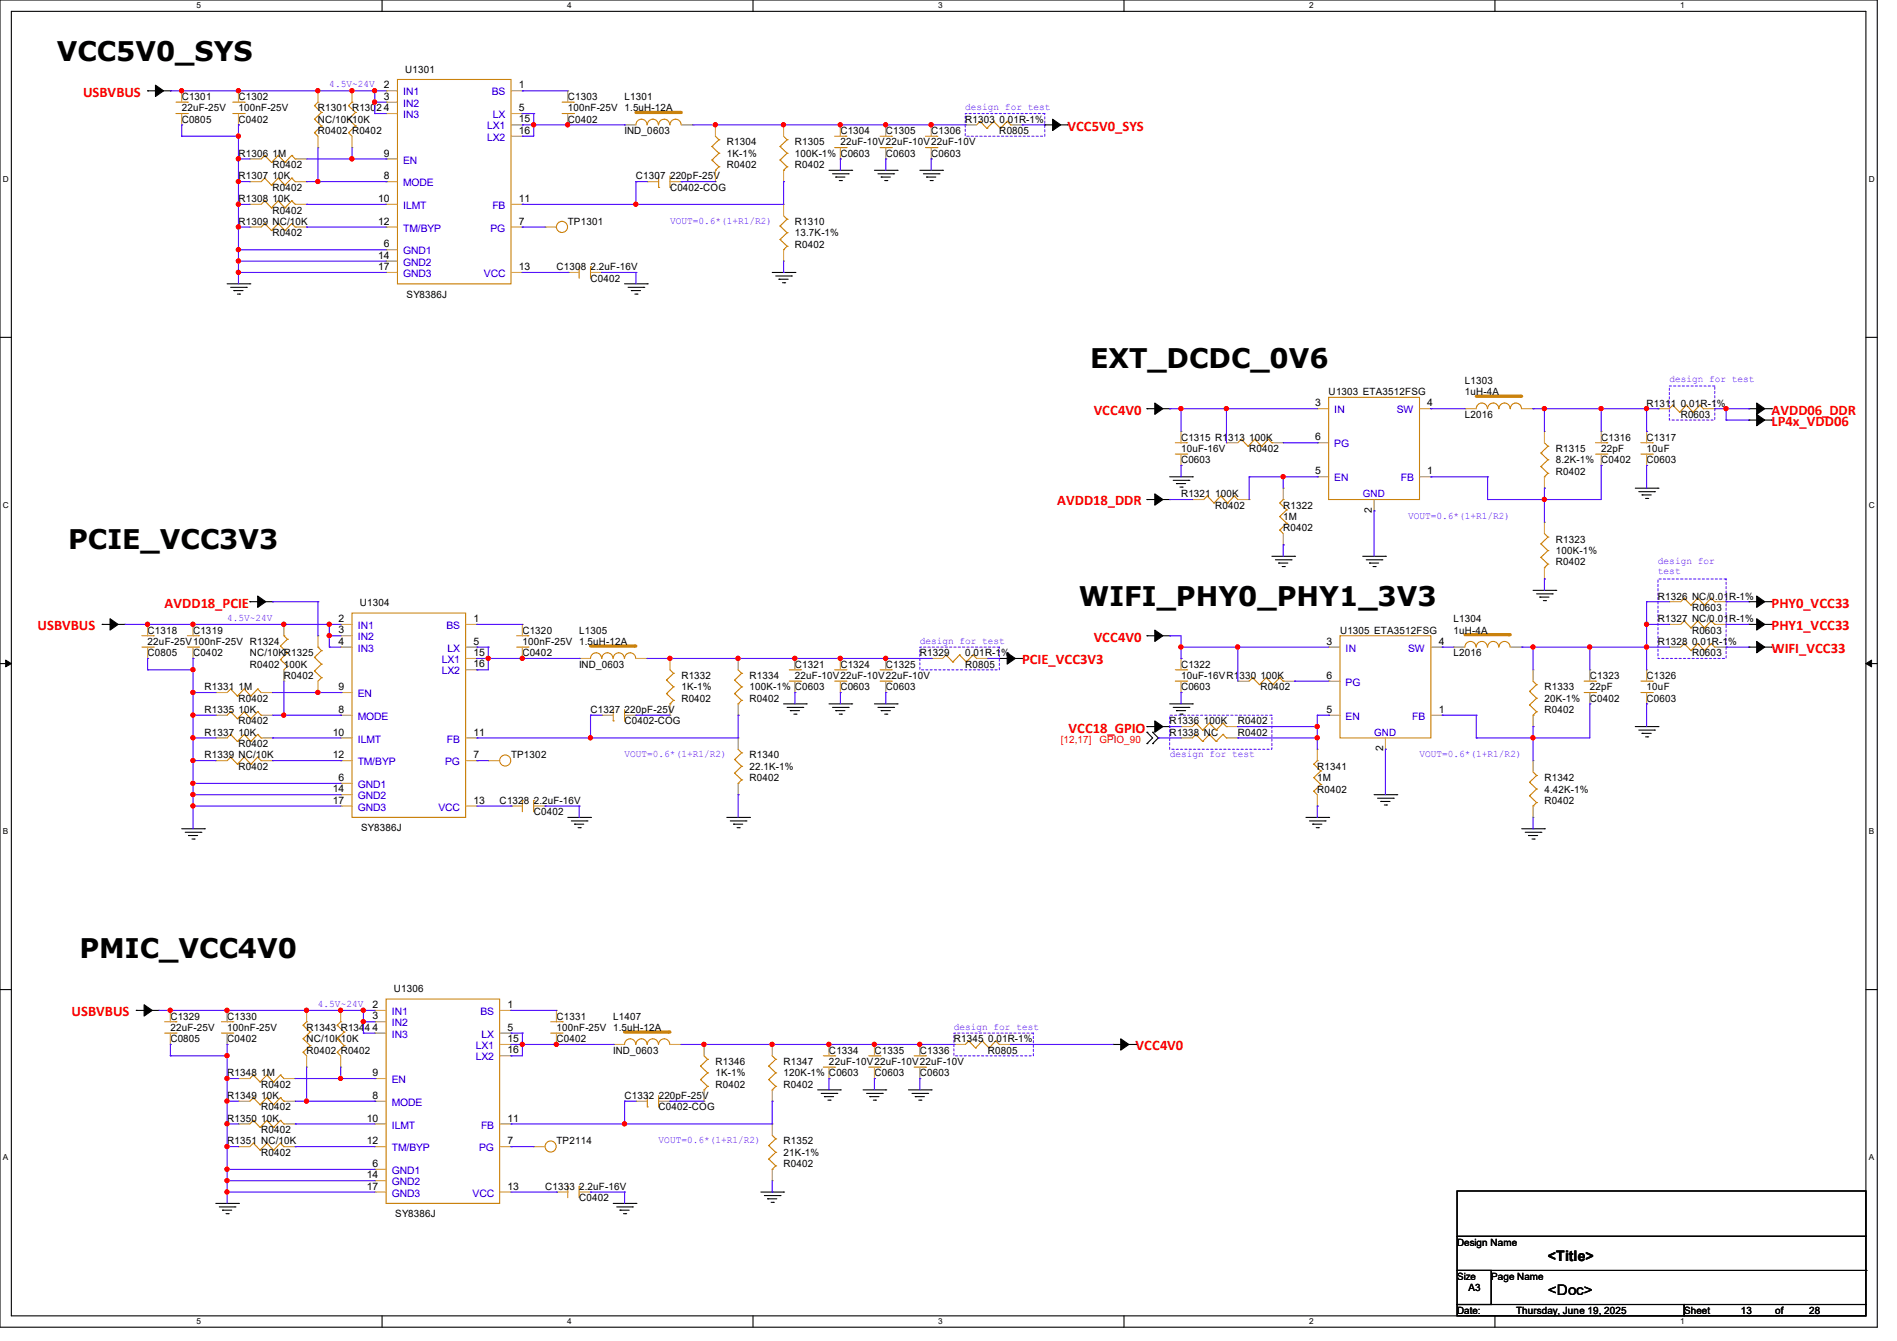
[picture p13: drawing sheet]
<svg xmlns="http://www.w3.org/2000/svg" width="297mm" height="210mm" viewBox="0 0 297 210" stroke-linecap="round" stroke-linejoin="round" font-family="sans-serif">
<defs><g id="words">
<g font-size="4.2">
<text x="8.9" y="9.6">VCC5V0_SYS</text>
<text x="170.7" y="57.6">EXT_DCDC_0V6</text>
<text x="10.7" y="86">PCIE_VCC3V3</text>
<text x="168.9" y="94.9">WIFI_PHY0_PHY1_3V3</text>
<text x="12.4" y="150">PMIC_VCC4V0</text>
</g>
<g font-size="2.3" fill="#f00">
<text x="13" y="15.2">USBVBUS</text>
<text x="167.1" y="20.5">VCC5V0_SYS</text>
<text x="171.2" y="64.9">VCC4V0</text>
<text x="277.4" y="64.9">AVDD06_DDR</text>
<text x="277.4" y="66.7">LP4x_VDD06</text>
<text x="165.5" y="79.2">AVDD18_DDR</text>
<text x="25.8" y="95.2">AVDD18_PCIE</text>
<text x="277.4" y="95.2">PHY0_VCC33</text>
<text x="5.9" y="98.7">USBVBUS</text>
<text x="171.2" y="100.5">VCC4V0</text>
<text x="277.4" y="98.7">PHY1_VCC33</text>
<text x="160" y="104.1">PCIE_VCC3V3</text>
<text x="277.4" y="102.3">WIFI_VCC33</text>
<text x="167.3" y="114.7">VCC18_GPIO</text>
<text x="11.2" y="159.2">USBVBUS</text>
<text x="177.8" y="164.5">VCC4V0</text>
</g>
<g font-size="2.3">
<text x="242.4" y="197.5">&lt;Title&gt;</text>
<text x="242.4" y="202.8">&lt;Doc&gt;</text>
</g>
<g font-size="1.6">
<text x="63.5" y="11.4">U1301</text>
<text x="28.4" y="15.7">C1301</text>
<text x="28.4" y="17.4">22uF-25V</text>
<text x="37.3" y="15.7">C1302</text>
<text x="37.3" y="17.4">100nF-25V</text>
<text x="49.8" y="17.4">R1301 R1302</text>
<text x="60.1" y="13.8">2</text>
<text x="60.1" y="15.6">3</text>
<text x="60.1" y="17.4">4</text>
<text x="81.2" y="13.8">1</text>
<text x="81.2" y="17.4">5</text>
<text x="88.9" y="15.7">C1303</text>
<text x="88.9" y="17.4">100nF-25V 1.5uH-12A</text>
<text x="97.8" y="15.7">L1301</text>
<text x="28.4" y="19.2">C0805</text>
<text x="37.3" y="19.2">C0402</text>
<text x="49.8" y="19.2">NC/10K10K</text>
<text x="49.8" y="21">R0402 R0402</text>
<text x="81.2" y="21">16</text>
<text x="81.2" y="19.2">15</text>
<text x="88.9" y="19.2">C0402</text>
<text x="97.8" y="21">IND_0603</text>
<text x="113.8" y="22.8">R1304</text>
<text x="124.5" y="22.8">R1305</text>
<text x="131.6" y="21">C1304</text>
<text x="131.6" y="22.8">22uF-10V22uF-10V22uF-10V</text>
<text x="138.7" y="21">C1305</text>
<text x="145.8" y="21">C1306</text>
<text x="151.1" y="19.2">R1303 0.01R-1%</text>
<text x="156.5" y="21">R0805</text>
<text x="37.3" y="28.1">R1307 10K</text>
<text x="37.3" y="24.6">R1306 1M</text>
<text x="42.7" y="29.9">R0402</text>
<text x="42.7" y="26.3">R0402</text>
<text x="60.1" y="28.1">8</text>
<text x="60.1" y="24.5">9</text>
<text x="99.6" y="28.1">C1307 220pF-25V</text>
<text x="104.9" y="29.9">C0402-COG</text>
<text x="113.8" y="24.6">1K-1%</text>
<text x="113.8" y="26.3">R0402</text>
<text x="124.5" y="24.6">100K-1% C0603</text>
<text x="124.5" y="26.3">R0402</text>
<text x="138.7" y="24.6">C0603</text>
<text x="145.8" y="24.6">C0603</text>
<text x="37.3" y="35.2">R1309 NC/10K</text>
<text x="37.3" y="31.7">R1308 10K</text>
<text x="42.7" y="33.4">R0402</text>
<text x="59.2" y="35.2">12</text>
<text x="59.2" y="31.6">10</text>
<text x="81.2" y="35.2">7</text>
<text x="81.2" y="31.6">11</text>
<text x="88.9" y="35.2">TP1301</text>
<text x="124.5" y="35.2">R1310</text>
<text x="42.7" y="37">R0402</text>
<text x="59.2" y="40.5">14</text>
<text x="60.1" y="38.7">6</text>
<text x="124.5" y="37">13.7K-1%</text>
<text x="124.5" y="38.8">R0402</text>
<text x="59.2" y="42.3">17</text>
<text x="63.7" y="46.6">SY8386J</text>
<text x="81.2" y="42.3">13</text>
<text x="87.1" y="42.3">C1308 2.2uF-16V</text>
<text x="92.5" y="44.1">C0402</text>
<text x="205.9" y="63.6">3</text>
<text x="208" y="61.9">U1303 ETA3512FSG</text>
<text x="223.5" y="63.6">4</text>
<text x="229.4" y="60.1">L1303</text>
<text x="229.4" y="61.9">1uH-4A</text>
<text x="229.4" y="65.4">L2016</text>
<text x="257.8" y="63.7">R1311 0.01R-1%</text>
<text x="263.1" y="65.4">R0603</text>
<text x="184.9" y="69">C1315 R1313 100K</text>
<text x="184.9" y="70.8">10uF-16V</text>
<text x="195.6" y="70.8">R0402</text>
<text x="205.9" y="69">6</text>
<text x="243.6" y="70.8">R1315</text>
<text x="250.7" y="69">C1316</text>
<text x="250.7" y="70.8">22pF</text>
<text x="257.8" y="69">C1317</text>
<text x="257.8" y="70.8">10uF</text>
<text x="184.9" y="72.6">C0603</text>
<text x="184.9" y="77.9">R1321 100K</text>
<text x="205.9" y="74.3">5</text>
<text x="223.5" y="74.3">1</text>
<text x="243.6" y="72.6">8.2K-1%</text>
<text x="243.6" y="74.3">R0402</text>
<text x="250.7" y="72.6">C0402</text>
<text x="257.8" y="72.6">C0603</text>
<text x="190.2" y="79.7">R0402</text>
<text x="200.9" y="79.7">R1322</text>
<text x="200.9" y="81.4">1M</text>
<text x="200.9" y="83.2">R0402</text>
<text x="214.8" y="80.3" transform="rotate(-90 214.8 80.3)">2</text>
<text x="243.6" y="85">R1323</text>
<text x="243.6" y="86.8">100K-1%</text>
<text x="243.6" y="88.6">R0402</text>
<text x="56.3" y="95">U1304</text>
<text x="259.6" y="93.9">R1326 NC/0.01R-1%</text>
<text x="264.9" y="95.7">R0603</text>
<text x="23.1" y="99.2">C1318</text>
<text x="23.1" y="101">22uF-25V100nF-25V R1324</text>
<text x="30.2" y="99.2">C1319</text>
<text x="53" y="97.4">2</text>
<text x="53" y="99.2">3</text>
<text x="53" y="101">4</text>
<text x="74.1" y="97.4">1</text>
<text x="74.1" y="101">5</text>
<text x="81.8" y="99.2">C1320</text>
<text x="81.8" y="101">100nF-25V 1.5uH-12A</text>
<text x="90.7" y="99.2">L1305</text>
<text x="207.7" y="101">3</text>
<text x="209.8" y="99.2">U1305 ETA3512FSG</text>
<text x="225.3" y="101">4</text>
<text x="227.6" y="97.4">L1304</text>
<text x="227.6" y="99.2">1uH-4A</text>
<text x="259.6" y="101">R1328 0.01R-1%</text>
<text x="259.6" y="97.4">R1327 NC/0.01R-1%</text>
<text x="264.9" y="99.2">R0603</text>
<text x="23.1" y="102.8">C0805</text>
<text x="30.2" y="102.8">C0402</text>
<text x="39.1" y="102.8">NC/10KR1325</text>
<text x="39.1" y="104.6">R0402</text>
<text x="44.4" y="104.6">100K</text>
<text x="44.4" y="106.3">R0402</text>
<text x="74.1" y="104.5">16</text>
<text x="74.1" y="102.7">15</text>
<text x="81.8" y="102.8">C0402</text>
<text x="90.7" y="104.6">IND_0603</text>
<text x="106.7" y="106.3">R1332</text>
<text x="117.3" y="106.3">R1334</text>
<text x="124.5" y="104.6">C1321</text>
<text x="124.5" y="106.3">22uF-10V22uF-10V22uF-10V</text>
<text x="131.6" y="104.6">C1324</text>
<text x="138.7" y="104.6">C1325</text>
<text x="144" y="102.8">R1329</text>
<text x="151.1" y="102.8">0.01R-1%</text>
<text x="151.1" y="104.6">R0805</text>
<text x="184.9" y="104.6">C1322</text>
<text x="184.9" y="106.3">10uF-16VR1330 100K</text>
<text x="207.7" y="106.3">6</text>
<text x="227.6" y="102.8">L2016</text>
<text x="248.9" y="106.3">C1323</text>
<text x="257.8" y="106.3">C1326</text>
<text x="264.9" y="102.8">R0603</text>
<text x="32" y="108.1">R1331 1M</text>
<text x="32" y="111.7">R1335 10K</text>
<text x="37.3" y="109.9">R0402</text>
<text x="37.3" y="113.5">R0402</text>
<text x="53" y="111.6">8</text>
<text x="53" y="108.1">9</text>
<text x="92.5" y="111.7">C1327 220pF-25V</text>
<text x="97.8" y="113.5">C0402-COG</text>
<text x="106.7" y="108.1">1K-1%</text>
<text x="106.7" y="109.9">R0402</text>
<text x="117.3" y="108.1">100K-1% C0603</text>
<text x="117.3" y="109.9">R0402</text>
<text x="131.6" y="108.1">C0603</text>
<text x="138.7" y="108.1">C0603</text>
<text x="183.1" y="113.5">R1336 100K</text>
<text x="184.9" y="108.1">C0603</text>
<text x="193.8" y="113.5">R0402</text>
<text x="197.4" y="108.1">R0402</text>
<text x="207.7" y="111.6">5</text>
<text x="225.3" y="111.6">1</text>
<text x="241.8" y="108.1">R1333</text>
<text x="241.8" y="109.9">20K-1%</text>
<text x="241.8" y="111.7">R0402</text>
<text x="248.9" y="108.1">22pF</text>
<text x="248.9" y="109.9">C0402</text>
<text x="257.8" y="108.1">10uF</text>
<text x="257.8" y="109.9">C0603</text>
<text x="32" y="118.8">R1339 NC/10K</text>
<text x="32" y="115.2">R1337 10K</text>
<text x="37.3" y="117">R0402</text>
<text x="52.1" y="118.7">12</text>
<text x="52.1" y="115.2">10</text>
<text x="74.1" y="118.7">7</text>
<text x="74.1" y="115.2">11</text>
<text x="80" y="118.8">TP1302</text>
<text x="117.3" y="118.8">R1340</text>
<text x="183.1" y="115.2">R1338 NC</text>
<text x="193.8" y="115.2">R0402</text>
<text x="216.5" y="117.7" transform="rotate(-90 216.5 117.7)">2</text>
<text x="37.3" y="120.6">R0402</text>
<text x="52.1" y="125.9">17</text>
<text x="52.1" y="124.1">14</text>
<text x="53" y="122.3">6</text>
<text x="74.1" y="125.9">13</text>
<text x="78.2" y="125.9">C1328 2.2uF-16V</text>
<text x="117.3" y="120.6">22.1K-1%</text>
<text x="117.3" y="122.3">R0402</text>
<text x="206.2" y="120.6">R1341</text>
<text x="206.2" y="122.3">1M</text>
<text x="206.2" y="124.1">R0402</text>
<text x="241.8" y="122.3">R1342</text>
<text x="241.8" y="124.1">4.42K-1%</text>
<text x="241.8" y="125.9">R0402</text>
<text x="56.6" y="130.2">SY8386J</text>
<text x="83.6" y="127.7">C0402</text>
<text x="61.7" y="155.4">U1306</text>
<text x="26.7" y="159.7">C1329</text>
<text x="26.7" y="161.5">22uF-25V</text>
<text x="35.6" y="159.7">C1330</text>
<text x="35.6" y="161.5">100nF-25V</text>
<text x="48" y="161.5">R1343 R1344</text>
<text x="58.3" y="157.9">2</text>
<text x="58.3" y="159.6">3</text>
<text x="58.3" y="161.4">4</text>
<text x="79.5" y="157.9">1</text>
<text x="79.5" y="161.4">5</text>
<text x="87.1" y="159.7">C1331</text>
<text x="87.1" y="161.5">100nF-25V 1.5uH-12A</text>
<text x="96" y="159.7">L1407</text>
<text x="26.7" y="163.2">C0805</text>
<text x="35.6" y="163.2">C0402</text>
<text x="48" y="163.2">NC/10K10K</text>
<text x="48" y="165">R0402 R0402</text>
<text x="79.5" y="165">16</text>
<text x="79.5" y="163.2">15</text>
<text x="87.1" y="163.2">C0402</text>
<text x="96" y="165">IND_0603</text>
<text x="112" y="166.8">R1346</text>
<text x="122.7" y="166.8">R1347</text>
<text x="129.8" y="165">C1334</text>
<text x="129.8" y="166.8">22uF-10V22uF-10V22uF-10V</text>
<text x="136.9" y="165">C1335</text>
<text x="144" y="165">C1336</text>
<text x="149.4" y="163.2">R1345 0.01R-1%</text>
<text x="154.7" y="165">R0805</text>
<text x="35.6" y="172.1">R1349 10K</text>
<text x="35.6" y="168.6">R1348 1M</text>
<text x="40.9" y="173.9">R0402</text>
<text x="40.9" y="170.3">R0402</text>
<text x="58.3" y="172.1">8</text>
<text x="58.3" y="168.5">9</text>
<text x="97.8" y="172.1">C1332 220pF-25V</text>
<text x="103.1" y="173.9">C0402-COG</text>
<text x="112" y="168.6">1K-1%</text>
<text x="112" y="170.3">R0402</text>
<text x="122.7" y="168.6">120K-1% C0603</text>
<text x="122.7" y="170.3">R0402</text>
<text x="136.9" y="168.6">C0603</text>
<text x="144" y="168.6">C0603</text>
<text x="35.6" y="175.7">R1350 10K</text>
<text x="35.6" y="179.2">R1351 NC/10K</text>
<text x="40.9" y="177.5">R0402</text>
<text x="57.4" y="179.2">12</text>
<text x="57.4" y="175.6">10</text>
<text x="79.5" y="179.2">7</text>
<text x="79.5" y="175.6">11</text>
<text x="87.1" y="179.2">TP2114</text>
<text x="122.7" y="179.2">R1352</text>
<text x="40.9" y="181">R0402</text>
<text x="57.4" y="184.5">14</text>
<text x="58.3" y="182.8">6</text>
<text x="122.7" y="181">21K-1%</text>
<text x="122.7" y="182.8">R0402</text>
<text x="57.4" y="186.3">17</text>
<text x="61.9" y="190.6">SY8386J</text>
<text x="79.5" y="186.3">13</text>
<text x="85.3" y="186.3">C1333 2.2uF-16V</text>
<text x="90.7" y="188.1">C0402</text>
<text x="228.1" y="195.1">Design Name</text>
<text x="228.1" y="200.4">Size</text>
<text x="229.9" y="202.2">A3</text>
<text x="233.5" y="200.4">Page Name</text>
<text x="228.1" y="205.7">Date:</text>
<text x="237.4" y="205.7">Thursday, June 19, 2025</text>
<text x="263.7" y="205.7">Sheet</text>
<text x="272.6" y="205.7">13</text>
<text x="277.9" y="205.7">of</text>
<text x="283.2" y="205.7">28</text>
</g>
<g font-size="1.6" fill="#8000ff">
<text x="51.6" y="13.7">4.5V~24V</text>
<text x="151.1" y="17.2">design for test</text>
<text x="104.9" y="35">VOUT=0.6*(1+R1/R2)</text>
<text x="261.4" y="59.9">design for test</text>
<text x="220.5" y="81.2">VOUT=0.6*(1+R1/R2)</text>
<text x="259.6" y="88.3">design for</text>
<text x="259.6" y="89.9">test</text>
<text x="35.6" y="97.2">4.5V~24V</text>
<text x="144" y="100.8">design for test</text>
<text x="97.8" y="118.6">VOUT=0.6*(1+R1/R2)</text>
<text x="183.1" y="118.6">design for test</text>
<text x="222.2" y="118.6">VOUT=0.6*(1+R1/R2)</text>
<text x="49.8" y="157.7">4.5V~24V</text>
<text x="149.4" y="161.2">design for test</text>
<text x="103.1" y="179">VOUT=0.6*(1+R1/R2)</text>
</g>
<g font-size="1.6" fill="#00c">
<text x="63.1" y="14.9">IN1</text>
<text x="63.1" y="16.7">IN2</text>
<text x="77" y="14.9">BS</text>
<text x="63.1" y="18.5">IN3</text>
<text x="76.3" y="22.1">LX2</text>
<text x="76.3" y="20.3">LX1</text>
<text x="77.2" y="18.5">LX</text>
<text x="63.1" y="29.2">MODE</text>
<text x="63.1" y="25.6">EN</text>
<text x="63.1" y="32.7">ILMT</text>
<text x="77.1" y="32.7">FB</text>
<text x="63.1" y="39.8">GND1</text>
<text x="63.1" y="41.6">GND2</text>
<text x="63.1" y="36.3">TM/BYP</text>
<text x="76.8" y="36.3">PG</text>
<text x="63.1" y="43.4">GND3</text>
<text x="75.8" y="43.4">VCC</text>
<text x="208.9" y="64.7">IN</text>
<text x="218.7" y="64.7">SW</text>
<text x="208.9" y="70.1">PG</text>
<text x="208.9" y="75.4">EN</text>
<text x="213.4" y="77.9">GND</text>
<text x="219.3" y="75.4">FB</text>
<text x="56" y="98.5">IN1</text>
<text x="56" y="100.3">IN2</text>
<text x="69.9" y="98.5">BS</text>
<text x="56" y="102.1">IN3</text>
<text x="69.2" y="105.6">LX2</text>
<text x="69.2" y="103.8">LX1</text>
<text x="70.1" y="102.1">LX</text>
<text x="210.7" y="107.4">PG</text>
<text x="210.7" y="102.1">IN</text>
<text x="220.5" y="102.1">SW</text>
<text x="56" y="112.7">MODE</text>
<text x="56" y="109.2">EN</text>
<text x="210.7" y="112.7">EN</text>
<text x="221.1" y="112.7">FB</text>
<text x="56" y="119.8">TM/BYP</text>
<text x="56" y="116.3">ILMT</text>
<text x="69.7" y="119.8">PG</text>
<text x="70" y="116.3">FB</text>
<text x="215.1" y="115.2">GND</text>
<text x="56" y="123.4">GND1</text>
<text x="56" y="125.2">GND2</text>
<text x="56" y="127">GND3</text>
<text x="68.7" y="127">VCC</text>
<text x="61.3" y="159">IN1</text>
<text x="61.3" y="160.7">IN2</text>
<text x="75.2" y="159">BS</text>
<text x="61.3" y="162.5">IN3</text>
<text x="74.5" y="166.1">LX2</text>
<text x="74.5" y="164.3">LX1</text>
<text x="75.4" y="162.5">LX</text>
<text x="61.3" y="173.2">MODE</text>
<text x="61.3" y="169.6">EN</text>
<text x="61.3" y="176.7">ILMT</text>
<text x="75.3" y="176.7">FB</text>
<text x="61.3" y="183.9">GND1</text>
<text x="61.3" y="185.6">GND2</text>
<text x="61.3" y="180.3">TM/BYP</text>
<text x="75" y="180.3">PG</text>
<text x="61.3" y="187.4">GND3</text>
<text x="74" y="187.4">VCC</text>
</g>
<g font-size="1.6" fill="#f00">
<text x="166.1" y="116.3">[12,17]</text>
<text x="172.1" y="116.3">GPIO_90</text>
</g>
<g font-size="1.3">
<text x="30.8" y="1.3">5</text>
<text x="88.8" y="1.3">4</text>
<text x="146.9" y="1.3">3</text>
<text x="205" y="1.3">2</text>
<text x="263.1" y="1.3">1</text>
<text x=".5" y="28.4">D</text>
<text x="292.6" y="28.4">D</text>
<text x=".5" y="79.5">C</text>
<text x="292.6" y="79.5">C</text>
<text x=".5" y="130.6">B</text>
<text x="292.6" y="130.6">B</text>
<text x=".5" y="181.7">A</text>
<text x="292.6" y="181.7">A</text>
<text x="30.8" y="207.4">5</text>
<text x="88.8" y="207.4">4</text>
<text x="146.9" y="207.4">3</text>
<text x="205" y="207.4">2</text>
<text x="263.1" y="207.4">1</text>
</g>
</g></defs>
<path d="M0 0h293.9v207.9h-293.9zM1.8 1.8h290.3v204.3h-290.3z" fill="none" stroke="#000" stroke-width=".17"/>
<g fill="#fff">
<path d="M30.8 .2h.7v1.4h-.7z"/>
<path d="M30.8 206.2h.7v1.4h-.7z"/>
</g>
<path d="M59.8 0v1.8M59.8 206.1v1.8" fill="none" stroke="#000" stroke-width=".17"/>
<g fill="#fff">
<path d="M88.8 .2h.7v1.4h-.7z"/>
<path d="M88.8 206.2h.7v1.4h-.7z"/>
</g>
<path d="M117.9 0v1.8M117.9 206.1v1.8" fill="none" stroke="#000" stroke-width=".17"/>
<g fill="#fff">
<path d="M146.9 .2h.7v1.4h-.7z"/>
<path d="M146.9 206.2h.7v1.4h-.7z"/>
</g>
<path d="M176 0v1.8M176 206.1v1.8" fill="none" stroke="#000" stroke-width=".17"/>
<g fill="#fff">
<path d="M205 .2h.7v1.4h-.7z"/>
<path d="M205 206.2h.7v1.4h-.7z"/>
</g>
<path d="M234.1 0v1.8M234.1 206.1v1.8" fill="none" stroke="#000" stroke-width=".17"/>
<g fill="#fff">
<path d="M263.1 .2h.6v1.4h-.6z"/>
<path d="M263.1 206.2h.6v1.4h-.6z"/>
<path d="M.5 27.3h.9v1.4h-.9z"/>
<path d="M292.6 27.3h.9v1.4h-.9z"/>
<path d="M.5 78.4h.9v1.4h-.9z"/>
<path d="M292.6 78.4h.9v1.4h-.9z"/>
</g>
<path d="M0 52.8h1.8M292.1 52.8h1.8" fill="none" stroke="#000" stroke-width=".17"/>
<g fill="#fff">
<path d="M.5 129.5h.8v1.4h-.8z"/>
<path d="M292.6 129.5h.8v1.4h-.8z"/>
</g>
<path d="M0 103.9h1.8M292.1 103.9h1.8" fill="none" stroke="#000" stroke-width=".17"/>
<path d="M.9 103.4l.9 .5-.9 .5zM292.1 103.9l.9-.5v1z" fill="#000" stroke="#000" stroke-width=".16"/>
<g fill="#fff">
<path d="M.5 180.5h.8v1.4h-.8z"/>
<path d="M292.6 180.5h.8v1.4h-.8z"/>
</g>
<g fill="none" stroke="#000" stroke-width=".17">
<path d="M23.1 14.2h.1M23.1 14.2h2M25.4 14.2h1.3M26.7 14.2h.1M163.6 19.6h.1M163.6 19.6h1.2M165.2 19.6h1.9M167.1 19.6h.1M129.8 26.7h3.5M130.3 27.2h2.5M130.9 27.7h.1M130.9 27.7h1.4"/>
<path d="M131.4 28.3h.3M131.7 28.3h.1M132.8 27.2h.1M133.3 26.7h.1M136.9 26.7h3.6M137.5 27.2h2.4M138 27.7h.1M138 27.7h1.4M138.5 28.3h.4M138.9 28.3h.1M139.9 27.2h.1M140.5 26.7h.1"/>
<path d="M144 26.7h3.6M144.6 27.2h2.4M145.1 27.7h.1M145.1 27.7h1.4M145.6 28.3h.4M146 28.3h.1M147 27.2h.1M147.6 26.7h.1M35.6 44.4h3.5M36.1 45h2.5M36.6 45.5h.1M36.6 45.5h1.5"/>
<path d="M37.2 46.1h.3M37.5 46.1h.1M38.6 45h.1M39.1 44.4h.1M97.8 44.4h3.5M98.3 45h2.5M98.8 45.5h.1M98.8 45.5h1.5M99.4 46.1h.3M99.7 46.1h.1M100.8 45h.1M101.3 44.4h.1"/>
<path d="M120.9 42.7h3.6M121.5 43.2h2.4M122 43.7h.1M122 43.7h1.4M122.5 44.3h.4M122.9 44.3h.1M123.9 43.2h.1M124.5 42.7h.1M179.6 64h.1M179.6 78.2h.1M179.6 64h1.9M179.6 78.2h1.9"/>
<path d="M181.9 64h1.2M181.9 78.2h1.2M183.1 64h.1M183.1 78.2h.1M183.1 74.7h3.6M183.7 75.2h2.4M184.2 75.7h.1M184.2 75.7h1.4M184.7 76.3h.4M185.1 76.3h.1M186.1 75.2h.1M186.7 74.7h.1"/>
<path d="M256 76.5h3.6M256.6 77h2.4M257.1 77.5h.1M257.1 77.5h1.4M257.6 78.1h.4M258 78.1h.1M259 77h.1M259.6 76.5h.1M273.8 64h.1M273.8 65.8h.1M273.8 64h1.2M273.8 65.8h1.2"/>
<path d="M275.4 64h2M275.4 65.8h2M277.4 64h.1M277.4 65.8h.1M16 97.8h.1M16 97.8h1.9M18.3 97.8h1.3M19.6 97.8h.1M39.1 94.2h.1M39.1 94.2h2M41.4 94.2h1.3M42.7 94.2h.1"/>
<path d="M179.6 99.6h.1M179.6 99.6h1.9M181.9 99.6h1.2M183.1 99.6h.1M199.1 87.1h3.6M199.7 87.7h2.4M200.2 88.2h.1M200.2 88.2h1.4M200.7 88.7h.4M201.1 88.7h.1M202.1 87.7h.1M202.7 87.1h.1"/>
<path d="M213.4 87.1h3.5M213.9 87.7h2.5M214.4 88.2h.1M214.4 88.2h1.5M215 88.7h.3M215.3 88.7h.1M216.4 87.7h.1M216.9 87.1h.1M240 92.5h3.6M240.6 93h2.4M241.1 93.5h.1M241.1 93.5h1.4"/>
<path d="M241.6 94.1h.4M242 94.1h.1M243 93h.1M243.6 92.5h.1M273.8 94.2h.1M273.8 97.8h.1M273.8 97.8h1.2M273.8 94.2h1.2M275.4 97.8h2M275.4 94.2h2M277.4 94.2h.1M277.4 97.8h.1"/>
<path d="M122.7 110.2h3.5M123.2 110.8h2.5M123.7 111.3h.1M123.7 111.3h1.5M124.3 111.8h.3M124.6 111.8h.1M125.7 110.8h.1M126.2 110.2h.1M129.8 110.2h3.5M130.3 110.8h2.5M130.9 111.3h.1M130.9 111.3h1.4"/>
<path d="M131.4 111.8h.3M131.7 111.8h.1M132.8 110.8h.1M133.3 110.2h.1M136.9 110.2h3.6M137.5 110.8h2.4M138 111.3h.1M138 111.3h1.4M138.5 111.8h.4M138.9 111.8h.1M139.9 110.8h.1M140.5 110.2h.1"/>
<path d="M156.5 103.1h.1M156.5 103.1h1.2M158.1 103.1h1.9M160 103.1h.1M179.6 113.8h.1M179.6 114.7h.1M179.6 116.5h.1M179.6 113.8h1.9M179.6 114.7l.9 .9-.9 .9M180.5 114.7h.1M180.5 116.5h.1M180.5 114.7l.9 .9-.9 .9"/>
<path d="M181.9 113.8h1.2M183.1 113.8h.1M183.1 110.2h3.6M183.7 110.8h2.4M184.2 111.3h.1M184.2 111.3h1.4M184.7 111.8h.4M185.1 111.8h.1M186.1 110.8h.1M186.7 110.2h.1M256 113.8h3.6M256.6 114.3h2.4"/>
<path d="M257.1 114.9h.1M257.1 114.9h1.4M257.6 115.4h.4M258 115.4h.1M259 114.3h.1M259.6 113.8h.1M273.8 101.3h.1M273.8 101.3h1.2M275.4 101.3h2M277.4 101.3h.1M28.4 129.8h3.6M29 130.3h2.5"/>
<path d="M29.5 130.9h.1M29.5 130.9h1.4M30.1 131.4h.3M30.4 131.4h.1M31.5 130.3h.1M32 129.8h.1M88.9 128h3.6M89.5 128.6h2.4M90 129.1h.1M90 129.1h1.4M90.5 129.6h.3M90.8 129.6h.1"/>
<path d="M91.9 128.6h.1M92.5 128h.1M113.8 128h3.5M114.3 128.6h2.5M114.9 129.1h.1M114.9 129.1h1.4M115.4 129.6h.3M115.7 129.6h.1M116.8 128.6h.1M117.3 128h.1M204.5 128h3.5M205 128.6h2.5"/>
<path d="M205.5 129.1h.1M205.5 129.1h1.5M206.1 129.6h.3M206.4 129.6h.1M207.5 128.6h.1M208 128h.1M215.1 124.5h3.6M215.7 125h2.4M216.2 125.5h.1M216.2 125.5h1.4M216.7 126.1h.4M217.1 126.1h.1"/>
<path d="M218.1 125h.1M218.7 124.5h.1M238.3 129.8h3.5M238.8 130.3h2.5M239.3 130.9h.1M239.3 130.9h1.4M239.9 131.4h.3M240.2 131.4h.1M241.3 130.3h.1M241.8 129.8h.1M0 155h1.8M21.3 158.2h.1"/>
<path d="M21.3 158.2h2M23.7 158.2h1.2M24.9 158.2h.1M292.1 155h1.8M128 170.7h3.6M128.6 171.2h2.4M129.1 171.7h.1M129.1 171.7h1.4M129.6 172.3h.4M130 172.3h.1M131 171.2h.1M131.6 170.7h.1"/>
<path d="M135.1 170.7h3.6M135.7 171.2h2.4M136.2 171.7h.1M136.2 171.7h1.4M136.7 172.3h.4M137.1 172.3h.1M138.1 171.2h.1M138.7 170.7h.1M142.2 170.7h3.6M142.8 171.2h2.4M143.3 171.7h.1M143.3 171.7h1.4"/>
<path d="M143.8 172.3h.4M144.2 172.3h.1M145.2 171.2h.1M145.8 170.7h.1M174.2 163.6h.1M174.2 163.6h1.3M175.9 163.6h1.9M177.8 163.6h.1M33.8 188.5h3.5M34.3 189h2.5M34.8 189.5h.1M34.8 189.5h1.5"/>
<path d="M35.4 190.1h.3M35.7 190.1h.1M36.8 189h.1M37.3 188.5h.1M96 188.5h3.6M96.6 189h2.4M97.1 189.5h.1M97.1 189.5h1.4M97.6 190.1h.4M98 190.1h.1M99 189h.1M99.6 188.5h.1"/>
<path d="M119.1 186.7h3.6M119.7 187.2h2.4M120.2 187.7h.1M120.2 187.7h1.4M120.7 188.3h.4M121.1 188.3h.1M122.1 187.2h.1M122.7 186.7h.1M228.1 186.5h64v7.1h-64zM228.1 193.6h64v5.4h-64zM228.1 199h5.4v5.3h-5.4zM292.1 199h.1"/>
<path d="M292.1 199v5.3M228.1 204.3h35.6v1.8h-35.6zM263.7 204.3h28.4v1.8h-28.4z"/>
</g>
<path d="M151.1 17.8h12.5v3.5h-12.5zM261.4 60.5h7.1v5.3h-7.1zM259.6 90.7h10.7v12.4h-10.7zM144 101.3h12.5v3.6h-12.5zM183.1 112h16v5.3h-16zM149.4 161.8h12.4v3.6h-12.4z" fill="none" stroke="#8000ff" stroke-width=".17" stroke-dasharray=".3 .3"/>
<g fill="#000" stroke="#000" stroke-width=".17">
<path d="M24.3 13.3l1.3 .9-1.3 .9z" fill-rule="evenodd"/>
<path d="M164.8 18.7l1.3 .9-1.3 .8z" fill-rule="evenodd"/>
<path d="M180.8 63.1l1.3 .9-1.3 .9z" fill-rule="evenodd"/>
<path d="M180.8 77.3l1.3 .9-1.3 .9z" fill-rule="evenodd"/>
<path d="M275 63.1l1.3 .9-1.3 .9z" fill-rule="evenodd"/>
<path d="M275 64.9l1.3 .9-1.3 .9z" fill-rule="evenodd"/>
<path d="M17.2 96.9l1.3 .9-1.3 .9z" fill-rule="evenodd"/>
<path d="M40.3 93.3l1.3 .9-1.3 .9z" fill-rule="evenodd"/>
<path d="M180.8 98.7l1.3 .9-1.3 .9z" fill-rule="evenodd"/>
<path d="M275 93.3l1.3 .9-1.3 .9z" fill-rule="evenodd"/>
<path d="M275 96.9l1.3 .9-1.3 .9z" fill-rule="evenodd"/>
<path d="M157.7 102.2l1.3 .9-1.3 .9z" fill-rule="evenodd"/>
<path d="M180.8 112.9l1.3 .9-1.3 .9z" fill-rule="evenodd"/>
<path d="M275 100.5l1.3 .8-1.3 .9z" fill-rule="evenodd"/>
<path d="M22.6 157.4l1.2 .8-1.2 .9z" fill-rule="evenodd"/>
<path d="M175.5 162.7l1.2 .9-1.2 .9z" fill-rule="evenodd"/>
</g>
<path d="M231.1 101.3a.87 .87 0 0 0-.9-.8 .87 .87 0 0 0-.8 .8M232.9 101.3a.87 .87 0 0 0-.9-.8 .87 .87 0 0 0-.9 .8M234.7 101.3a.87 .87 0 0 0-.9-.8 .87 .87 0 0 0-.9 .8M236.4 101.3a.87 .87 0 0 0-.8-.8 .87 .87 0 0 0-.9 .8" fill="none" stroke="#cc8006" stroke-width=".17"/>
<path d="M229.4 99.4h6.9" fill="none" stroke="#cc8006" stroke-width=".51"/>
<circle cx="236.3" cy="99.4" r=".25" fill="#cc8006"/>
<g fill="none" stroke="#a84" stroke-width=".17">
<path d="M145.8 19.6h.1M145.8 19.6v1.7M39.1 28.4h.1M39.1 28.4h1.8M46.2 28.4h1.8M48 28.4h.1M145.8 24.9h.1M145.8 23.1v1.8M259.6 64h.1M259.6 64h1.8M266.7 64h1.8M268.5 64h.1"/>
<path d="M44.4 97.8h.1M44.4 97.8v1.8M44.4 106.7h.1M44.4 104.9v1.8M227.6 101.3h.1M227.6 101.3h1.8M236.5 101.3h1.8M238.3 101.3h.1M240 104.9h.1M240 113.8h.1M240 104.9v1.8M240 112v1.8"/>
<path d="M149.4 163.6h.1M149.4 163.6h1.7M156.5 163.6h1.7M158.2 163.6h.1"/>
</g>
<g fill="none" stroke="#cc8006" stroke-width=".17">
<path d="M41.4 27.9h.1M41.4 27.9l-.5 .5M41.4 27.9l1.1 1.1M42.5 29h.1M43.6 27.9h.1M43.6 27.9l-1.1 1.1M43.6 27.9l1 1.1M44.6 29h.1M45.7 27.9h.1M45.7 27.9l-1.1 1.1M45.7 27.9l.5 .5M46.2 28.4h.1"/>
<path d="M144.9 23.1h1.8M144.9 21.3h1.8M146.7 23.1h.1M146.7 21.3h.1M261.9 63.5h.1M261.9 63.5l-.5 .5M261.9 63.5l1.1 1.1M263 64.6h.1M264 63.5h.1M264 63.5l-1 1.1M264 63.5l1.1 1.1M265.1 64.6h.1"/>
<path d="M266.1 63.5h.1M266.1 63.5l-1 1.1M266.1 63.5l.6 .5M266.7 64h.1M44.4 99.6h.1M44.4 99.6l.6 .5M43.9 103.3h.1M43.9 101.2h.1M43.9 103.3l1.1 1.1M43.9 101.2l1.1 1M45 104.4h.1M45 102.2h.1"/>
<path d="M45 100.1h.1M45 104.4l-.6 .5M45 102.2l-1.1 1.1M45 100.1l-1.1 1.1M239.5 108.3h.1M239.5 110.4h.1M239.5 108.3l1.1 1M239.5 110.4l1.1 1.1M240 112h.1M240 106.7l.6 .5M240.6 107.2h.1M240.6 109.3h.1"/>
<path d="M240.6 111.5h.1M240.6 107.2l-1.1 1.1M240.6 109.3l-1.1 1.1M240.6 111.5l-.6 .5M151.7 163h.1M151.7 163l-.6 .6M151.7 163l1 1.1M152.7 164.1h.1M153.8 163h.1M153.8 163l-1.1 1.1M153.8 163l1.1 1.1M154.9 164.1h.1"/>
<path d="M155.9 163h.1M155.9 163l-1 1.1M155.9 163l.6 .6M156.5 163.6h.1"/>
</g>
<path d="M92.5 101.2h6.9" fill="none" stroke="#cc8006" stroke-width=".51"/>
<circle cx="99.4" cy="101.2" r=".25" fill="#cc8006"/>
<g fill="none" stroke="#cc8006" stroke-width=".17">
<path d="M36.4 17.8h1.8M36.4 16h1.8M38.2 17.8h.1M38.2 16h.1M54.6 18.7h.1M54.6 16.6h.1M54.6 18.7l1.1 1M54.6 16.6l1.1 1M55.1 16h.1M55.1 16l-.5 .6M55.7 19.7h.1M55.7 17.6h.1"/>
<path d="M55.7 19.7l-1.1 1.1M55.7 17.6l-1.1 1.1M62.2 12.4h17.8v32h-17.8zM88 17.8h1.8M88 16h1.8M89.8 17.8h.1M89.8 16h.1M41.4 35h.1M41.4 35l-.5 .6M41.4 35l1.1 1.1M42.5 36.1h.1M43.6 35h.1"/>
<path d="M43.6 35l-1.1 1.1M43.6 35l1 1.1M44.6 36.1h.1M45.7 35h.1M45.7 35l-1.1 1.1M45.7 35l.5 .6M46.2 35.6h.1M54.6 20.8h.1M54.6 20.8l.5 .5M122.1 22.9h.1M122.1 25.1h.1M122.1 35.4h.1"/>
<path d="M122.1 37.5h.1M122.1 22.9l1.1 1.1M122.1 25.1l1.1 1M122.1 35.4l1.1 1M122.1 37.5l1.1 1.1M122.7 26.7h.1M122.7 39.1h.1M122.7 21.3l.5 .6M122.7 33.8l.5 .5M123.2 21.9h.1M123.2 24h.1M123.2 26.1h.1"/>
<path d="M123.2 34.3h.1M123.2 36.4h.1M123.2 38.6h.1M123.2 21.9l-1.1 1M123.2 24l-1.1 1.1M123.2 26.1l-.5 .6M123.2 34.3l-1.1 1.1M123.2 36.4l-1.1 1.1M123.2 38.6l-.5 .5M130.7 23.1h1.8M130.7 21.3h1.8M132.5 23.1h.1"/>
<path d="M132.5 21.3h.1M208 62.2h14.2v16h-14.2zM241.3 71h.1M241.3 73.1h.1M241.3 71l1.1 1M241.3 73.1l1.1 1M241.8 74.7h.1M241.8 69.3l.6 .6M242.4 69.9h.1M242.4 72h.1M242.4 74.1h.1M242.4 69.9l-1.1 1.1"/>
<path d="M242.4 72l-1.1 1.1M242.4 74.1l-.6 .6M249.8 71.1h1.8M249.8 69.3h1.8M251.6 71.1h.1M251.6 69.3h.1M29.3 99.6h1.8M31.1 99.6h.1M209.8 99.6h14.2v16h-14.2zM29.3 101.3h1.8M31.1 101.3h.1M36.1 107.9h.1"/>
<path d="M36.1 111.5h.1M36.1 118.6h.1M36.1 115h.1M36.1 107.9l-.5 .6M36.1 107.9l1.1 1.1M36.1 111.5l-.5 .5M36.1 111.5l1.1 1.1M36.1 118.6l-.5 .5M36.1 118.6l1.1 1.1M36.1 115l-.5 .6M36.1 115l1.1 1.1M37.2 109h.1"/>
<path d="M37.2 112.6h.1M37.2 119.7h.1M37.2 116.1h.1M38.2 107.9h.1M38.2 111.5h.1M38.2 118.6h.1M38.2 115h.1M38.2 107.9l-1 1.1M38.2 107.9l1.1 1.1M38.2 111.5l-1 1.1M38.2 111.5l1.1 1.1M38.2 118.6l-1 1.1"/>
<path d="M38.2 118.6l1.1 1.1M38.2 115l-1 1.1M38.2 115l1.1 1.1M39.3 109h.1M39.3 112.6h.1M39.3 119.7h.1M39.3 116.1h.1M40.3 107.9h.1M40.3 111.5h.1M40.3 118.6h.1M40.3 115h.1M40.3 107.9l-1 1.1"/>
<path d="M40.3 107.9l.6 .6M40.3 111.5l-1 1.1M40.3 111.5l.6 .5M40.3 118.6l-1 1.1M40.3 118.6l.6 .5M40.3 115l-1 1.1M40.3 115l.6 .6M40.9 108.5h.1M40.9 112h.1M40.9 119.1h.1M40.9 115.6h.1M92.5 103.1a.87 .87 0 0 1 .8-.9 .87 .87 0 0 1 .9 .9"/>
<path d="M94.2 103.1a.87 .87 0 0 1 .9-.9 .87 .87 0 0 1 .9 .9M96 103.1a.87 .87 0 0 1 .9-.9 .87 .87 0 0 1 .8 .9M97.8 103.1a.87 .87 0 0 1 .9-.9 .87 .87 0 0 1 .8 .9M104.4 106.5h.1M104.4 108.6h.1M104.4 106.5l1.1 1.1M104.4 108.6l1.1 1.1M104.9 110.2h.1M104.9 104.9l.6 .6M105.5 105.5h.1M105.5 107.6h.1M105.5 109.7h.1"/>
<path d="M105.5 105.5l-1.1 1M105.5 107.6l-1.1 1M105.5 109.7l-.6 .5M115 119h.1M115 119l1.1 1M115.6 117.3l.5 .6M116.1 117.9h.1M116.1 117.9l-1.1 1.1M137.8 106.7h1.8M137.8 104.9h1.8M139.6 106.7h.1M139.6 104.9h.1"/>
<path d="M196.1 106.1h.1M196.1 106.1l-.5 .6M196.1 106.1l1.1 1.1M197.2 107.2h.1M198.2 106.1h.1M198.2 106.1l-1 1.1M198.2 106.1l1.1 1.1M199.3 107.2h.1M200.4 106.1h.1M200.4 106.1l-1.1 1.1M200.4 106.1l.5 .6M200.9 106.7h.1"/>
<path d="M256.9 108.5h1.8M256.9 106.7h1.8M258.7 108.5h.1M258.7 106.7h.1M115 121.1h.1M115 121.1l1.1 1M115.6 122.7h.1M116.1 120h.1M116.1 122.1h.1M116.1 120l-1.1 1.1M116.1 122.1l-.5 .6M239.5 122.5h.1"/>
<path d="M239.5 124.6h.1M239.5 122.5l1.1 1.1M239.5 124.6l1.1 1.1M240 126.2h.1M240 120.9l.6 .6M240.6 121.5h.1M240.6 123.6h.1M240.6 125.7h.1M240.6 121.5l-1.1 1M240.6 123.6l-1.1 1M240.6 125.7l-.6 .5M60.5 156.5h17.7v32h-17.7z"/>
<path d="M25.8 161.8h1.8M25.8 160h1.8M27.6 161.8h.1M27.6 160h.1M39.7 171.9h.1M39.7 171.9l-.6 .6M39.7 171.9l1 1.1M40.7 173h.1M41.8 171.9h.1M41.8 171.9l-1.1 1.1M41.8 171.9l1 1.1M42.8 173h.1"/>
<path d="M43.9 171.9h.1M43.9 171.9l-1.1 1.1M43.9 171.9l.5 .6M44.4 172.5h.1M101.3 173.4h.1M101.3 171.6v1.8M103.1 173.4h.1M103.1 171.6v1.8M88.9 185.8h.1M88.9 185.8v1.8M90.7 185.8h.1M90.7 185.8v1.8"/>
<circle cx="88" cy="35.5" r=".87"/>
</g>
<g fill="none" stroke="#a84" stroke-width=".17">
<path d="M37.3 19.6h.1M37.3 14.2h.1M37.3 14.2v1.8M37.3 17.8v1.8M55.1 14.2h.1M55.1 14.2v1.8M60.5 14.2h.1M60.5 16h.1M60.5 17.8h.1M60.5 14.2h1.7M60.5 16h1.7M60.5 17.8h1.7"/>
<path d="M80 14.2h1.8M80 17.8h1.8M80 19.6h1.8M81.8 14.2h.1M81.8 17.8h.1M81.8 19.6h.1M88.9 19.6h.1M88.9 14.2h.1M88.9 14.2v1.8M88.9 17.8v1.8M122.7 19.6h.1M122.7 19.6v1.7"/>
<path d="M131.6 19.6h.1M131.6 19.6v1.7M39.1 35.6h.1M39.1 35.6h1.8M46.2 35.6h1.8M48 35.6h.1M55.1 23.1h.1M55.1 21.3v1.8M60.5 39.1h.1M60.5 28.4h.1M60.5 35.6h.1M60.5 32h.1"/>
<path d="M60.5 24.9h.1M60.5 35.6h1.7M60.5 39.1h1.7M60.5 28.4h1.7M60.5 32h1.7M60.5 24.9h1.7M80 35.6h1.8M80 21.3h1.8M80 32h1.8M81.8 35.6h.1M81.8 21.3h.1M81.8 32h.1"/>
<path d="M85.3 35.6h.1M85.3 35.6h1.8M122.7 28.4h.1M122.7 32h.1M122.7 26.7v1.7M122.7 32v1.8M122.7 39.1v1.8M131.6 24.9h.1M131.6 23.1v1.8M60.5 42.7h.1M60.5 40.9h.1M60.5 42.7h1.7"/>
<path d="M60.5 40.9h1.7M80 42.7h1.8M81.8 42.7h.1M122.7 40.9h.1M206.2 74.7h.1M206.2 69.3h.1M206.2 64h.1M206.2 74.7h1.8M206.2 69.3h1.8M206.2 64h1.8M215.1 78.2v1.8M222.2 74.7h1.8"/>
<path d="M222.2 64h1.8M224 74.7h.1M224 64h.1M241.8 67.6h.1M241.8 76.5h.1M241.8 67.6v1.7M241.8 74.7v1.8M250.7 72.9h.1M250.7 67.6h.1M250.7 67.6v1.7M250.7 71.1v1.8M30.2 97.8h.1"/>
<path d="M30.2 97.8v1.8M215.1 80h.1M30.2 103.1h.1M30.2 101.3v1.8M33.8 108.5h.1M33.8 112h.1M33.8 119.1h.1M33.8 115.6h.1M33.8 112h1.8M33.8 108.5h1.8M33.8 119.1h1.8M33.8 115.6h1.8"/>
<path d="M40.9 112h1.8M40.9 108.5h1.8M40.9 119.1h1.8M40.9 115.6h1.8M42.7 108.5h.1M42.7 112h.1M42.7 119.1h.1M42.7 115.6h.1M90.7 103.1h.1M90.7 103.1h1.8M99.6 103.1h1.7M101.3 103.1h.1"/>
<path d="M104.9 103.1h.1M104.9 112h.1M104.9 103.1v1.8M104.9 110.2v1.8M115.6 115.6h.1M115.6 115.6v1.7M138.7 108.5h.1M138.7 103.1h.1M138.7 103.1v1.8M138.7 106.7v1.8M193.8 106.7h.1M193.8 106.7h1.8"/>
<path d="M200.9 106.7h1.8M202.7 106.7h.1M208 112h.1M208 106.7h.1M208 101.3h.1M208 112h1.8M208 106.7h1.8M208 101.3h1.8M216.9 117.3h.1M216.9 115.6v1.7M224 112h1.8M224 101.3h1.8"/>
<path d="M225.8 112h.1M225.8 101.3h.1M240 119.1h.1M240 119.1v1.8M257.8 110.2h.1M257.8 104.9h.1M257.8 104.9v1.8M257.8 108.5v1.7M115.6 124.5h.1M115.6 122.7v1.8M240 128h.1M240 126.2v1.8"/>
<path d="M26.7 158.2h.1M26.7 158.2v1.8M58.7 158.2h.1M58.7 158.2h1.8M78.2 158.2h1.8M80 158.2h.1M26.7 163.6h.1M26.7 161.8v1.8M37.3 172.5h.1M37.3 172.5h1.8M44.4 172.5h1.8M46.2 172.5h.1"/>
<path d="M58.7 160h.1M58.7 161.8h.1M58.7 172.5h.1M58.7 179.6h.1M58.7 176h.1M58.7 168.9h.1M58.7 160h1.8M58.7 161.8h1.8M58.7 179.6h1.8M58.7 172.5h1.8M58.7 176h1.8M58.7 168.9h1.8"/>
<path d="M78.2 161.8h1.8M78.2 179.6h1.8M78.2 165.4h1.8M78.2 163.6h1.8M78.2 176h1.8M80 161.8h.1M80 179.6h.1M80 165.4h.1M80 163.6h.1M80 176h.1M99.6 172.5h.1M99.6 172.5h1.7"/>
<path d="M103.1 172.5h1.8M104.9 172.5h.1M58.7 183.1h.1M58.7 186.7h.1M58.7 184.9h.1M58.7 183.1h1.8M58.7 186.7h1.8M58.7 184.9h1.8M78.2 186.7h1.8M80 186.7h.1M87.1 186.7h.1M87.1 186.7h1.8"/>
<path d="M90.7 186.7h1.8M92.5 186.7h.1"/>
</g>
<path d="M99.6 17.6h6.9" fill="none" stroke="#cc8006" stroke-width=".51"/>
<circle cx="106.5" cy="17.6" r=".25" fill="#cc8006"/>
<g fill="none" stroke="#cc8006" stroke-width=".17">
<path d="M27.6 17.8h1.7M27.6 16h1.7M29.3 17.8h.1M29.3 16h.1M49.2 18.7h.1M49.2 16.6h.1M49.2 18.7l1.1 1M49.2 16.6l1.1 1M49.8 16h.1M49.8 16l-.6 .6M50.3 19.7h.1M50.3 17.6h.1"/>
<path d="M50.3 19.7l-1.1 1.1M50.3 17.6l-1.1 1.1M99.6 19.6a.87 .87 0 0 1 .8-.9 .87 .87 0 0 1 .9 .9M101.3 19.6a.87 .87 0 0 1 .9-.9 .87 .87 0 0 1 .9 .9M103.1 19.6a.87 .87 0 0 1 .9-.9 .87 .87 0 0 1 .9 .9M104.9 19.6a.87 .87 0 0 1 .9-.9 .87 .87 0 0 1 .8 .9M153.5 19h.1M153.5 19l-.6 .6M153.5 19l1 1.1M155.6 19h.1M155.6 19l-1.1 1.1M155.6 19l1 1.1"/>
<path d="M157.7 19h.1M157.7 19l-1.1 1.1M157.7 19l.5 .6M158.2 19.6h.1M41.4 31.5h.1M41.4 24.3h.1M41.4 31.5l-.5 .5M41.4 31.5l1.1 1.1M41.4 24.3l-.5 .6M41.4 24.3l1.1 1.1M42.5 32.6h.1M42.5 25.4h.1"/>
<path d="M43.6 31.5h.1M43.6 24.3h.1M43.6 31.5l-1.1 1.1M43.6 31.5l1 1.1M43.6 24.3l-1.1 1.1M43.6 24.3l1 1.1M44.6 32.6h.1M44.6 25.4h.1M45.7 31.5h.1M45.7 24.3h.1M45.7 31.5l-1.1 1.1M45.7 31.5l.5 .5"/>
<path d="M45.7 24.3l-1.1 1.1M45.7 24.3l.5 .6M46.2 32h.1M46.2 24.9h.1M49.2 20.8h.1M49.2 20.8l.6 .5M103.1 29.3h.1M103.1 27.6v1.7M104.9 29.3h.1M104.9 27.6v1.7M111.5 22.9h.1M111.5 25.1h.1"/>
<path d="M111.5 22.9l1.1 1.1M111.5 25.1l1.1 1M112 26.7h.1M112 21.3l.6 .6M112.6 21.9h.1M112.6 24h.1M112.6 26.1h.1M112.6 21.9l-1.1 1M112.6 24l-1.1 1.1M112.6 26.1l-.6 .6M137.8 23.1h1.8M137.8 21.3h1.8"/>
<path d="M139.6 23.1h.1M139.6 21.3h.1M154.5 20.1h.1M156.6 20.1h.1M184 71.1h1.8M184 69.3h1.8M185.8 71.1h.1M185.8 69.3h.1M189 77.7h.1M189 77.7l-.5 .5M189 77.7l1.1 1.1M190.1 78.8h.1"/>
<path d="M191.1 77.7h.1M191.1 77.7l-1 1.1M191.1 77.7l1.1 1.1M192.2 78.8h.1M193.3 77.7h.1M193.3 77.7l-1.1 1.1M193.3 77.7l.5 .5M193.8 78.2h.1M194.4 68.8h.1M194.4 68.8l-.6 .5M194.4 68.8l1 1.1M195.4 69.9h.1"/>
<path d="M196.5 68.8h.1M196.5 68.8l-1.1 1.1M196.5 68.8l1 1.1M197.5 69.9h.1M198.6 68.8h.1M198.6 68.8l-1.1 1.1M198.6 68.8l.5 .5M199.1 69.3h.1M200.4 78.8h.1M200.4 78.8l1.1 1M200.9 78.2h.1M200.9 78.2l-.5 .6"/>
<path d="M201.5 79.8h.1M201.5 79.8l-1.1 1.1M256.9 71.1h1.8M256.9 69.3h1.8M258.7 71.1h.1M258.7 69.3h.1M22.2 99.6h1.8M24 99.6h.1M200.4 83h.1M200.4 80.9h.1M200.4 83l.5 .6M200.4 80.9l1.1 1.1"/>
<path d="M201.5 82h.1M201.5 82l-1.1 1M241.3 85.2h.1M241.3 87.3h.1M241.3 85.2l1.1 1M241.3 87.3l1.1 1M241.8 88.9h.1M241.8 83.6l.6 .5M242.4 84.1h.1M242.4 86.2h.1M242.4 88.3h.1M242.4 84.1l-1.1 1.1"/>
<path d="M242.4 86.2l-1.1 1.1M242.4 88.3l-.6 .6M263.7 93.7h.1M263.7 93.7l-.6 .5M263.7 93.7l1.1 1.1M264.8 94.8h.1M265.8 93.7h.1M265.8 93.7l-1 1.1M265.8 93.7l1.1 1.1M266.9 94.8h.1M267.9 93.7h.1M267.9 93.7l-1 1.1"/>
<path d="M267.9 93.7l.6 .5M268.5 94.2h.1M22.2 101.3h1.8M24 101.3h.1M49.2 105.1h.1M49.2 103h.1M49.2 105.1l1.1 1M49.2 103l1.1 1M49.8 101.3h.1M49.8 101.3l.5 .6M50.3 106.1h.1M50.3 104h.1"/>
<path d="M50.3 101.9h.1M50.3 106.1l-.5 .6M50.3 104l-1.1 1.1M50.3 101.9l-1.1 1.1M96 112.9h.1M96 111.1v1.8M97.8 112.9h.1M97.8 111.1v1.8M115 106.5h.1M115 108.6h.1M115 106.5l1.1 1.1M115 108.6l1.1 1.1"/>
<path d="M115.6 110.2h.1M115.6 104.9l.5 .6M116.1 105.5h.1M116.1 107.6h.1M116.1 109.7h.1M116.1 105.5l-1.1 1M116.1 107.6l-1.1 1M116.1 109.7l-.5 .5M130.7 106.7h1.8M130.7 104.9h1.8M132.5 106.7h.1M132.5 104.9h.1"/>
<path d="M184 106.7h1.8M184 104.9h1.8M185.8 106.7h.1M185.8 104.9h.1M187.2 115h.1M187.2 115l-.5 .6M187.2 115l1.1 1.1M188.3 116.1h.1M189.4 115h.1M189.4 115l-1.1 1.1M189.4 115l1 1.1M190.4 116.1h.1"/>
<path d="M191.5 115h.1M191.5 115l-1.1 1.1M191.5 115l.5 .6M192 115.6h.1M263.7 100.8h.1M263.7 100.8l-.6 .5M263.7 100.8l1.1 1.1M264.8 101.9h.1M265.8 100.8h.1M265.8 100.8l-1 1.1M265.8 100.8l1.1 1.1M266.9 101.9h.1"/>
<path d="M267.9 100.8h.1M267.9 100.8l-1 1.1M267.9 100.8l.6 .5M268.5 101.3h.1M81.8 125.3h.1M81.8 125.3v1.8M83.6 125.3h.1M83.6 125.3v1.8M34.7 161.8h1.7M34.7 160h1.7M36.4 161.8h.1M36.4 160h.1"/>
<path d="M39.7 175.5h.1M39.7 179h.1M39.7 175.5l-.6 .5M39.7 175.5l1 1.1M39.7 179l-.6 .6M39.7 179l1 1.1M40.7 176.6h.1M41.8 175.5h.1M41.8 179h.1M41.8 175.5l-1.1 1.1M41.8 175.5l1 1.1M41.8 179l-1.1 1.1"/>
<path d="M41.8 179l1 1.1M42.8 176.6h.1M43.9 175.5h.1M43.9 179h.1M43.9 175.5l-1.1 1.1M43.9 175.5l.5 .5M43.9 179l-1.1 1.1M43.9 179l.5 .6M44.4 176h.1M44.4 179.6h.1M47.5 164.8h.1M47.5 162.7h.1"/>
<path d="M47.5 160.6h.1M47.5 164.8l.5 .6M47.5 162.7l1.1 1M47.5 160.6l1.1 1M48 160h.1M48 160l-.5 .6M48.6 163.7h.1M48.6 161.6h.1M48.6 163.7l-1.1 1.1M48.6 161.6l-1.1 1.1M52.8 164.8h.1M52.8 162.7h.1"/>
<path d="M52.8 160.6h.1M52.8 164.8l.5 .6M52.8 162.7l1.1 1M52.8 160.6l1.1 1M53.3 160h.1M53.3 160l-.5 .6M53.9 163.7h.1M53.9 161.6h.1M53.9 163.7l-1.1 1.1M53.9 161.6l-1.1 1.1M86.2 161.8h1.8M86.2 160h1.8"/>
<path d="M88 161.8h.1M88 160h.1M109.7 167h.1M109.7 169.1h.1M109.7 167l1.1 1M109.7 169.1l1.1 1M110.2 170.7h.1M110.2 165.4l.6 .5M110.8 165.9h.1M110.8 168h.1M110.8 170.1h.1M110.8 165.9l-1.1 1.1"/>
<path d="M110.8 168l-1.1 1.1M110.8 170.1l-.6 .6M120.4 167h.1M120.4 169.1h.1M120.4 167l1.1 1M120.4 169.1l1.1 1M120.9 170.7h.1M120.9 165.4l.6 .5M121.5 165.9h.1M121.5 168h.1M121.5 170.1h.1M121.5 165.9l-1.1 1.1"/>
<path d="M121.5 168l-1.1 1.1M121.5 170.1l-.6 .6M128.9 167.1h1.8M128.9 165.4h1.8M130.7 167.1h.1M130.7 165.4h.1M136 167.1h1.8M136 165.4h1.8M137.8 167.1h.1M137.8 165.4h.1M143.1 167.1h1.8M143.1 165.4h1.8"/>
<path d="M144.9 167.1h.1M144.9 165.4h.1M40.7 180.1h.1M42.8 180.1h.1"/>
<circle cx="79.1" cy="119.1" r=".87"/>
</g>
<g fill="none" stroke="#a84" stroke-width=".17">
<path d="M28.4 19.6h.1M28.4 14.2h.1M28.4 14.2v1.8M28.4 17.8v1.8M49.8 14.2h.1M49.8 14.2v1.8M97.8 19.6h.1M97.8 19.6h1.8M106.7 19.6h1.8M108.5 19.6h.1M112 19.6h.1M112 19.6v1.7"/>
<path d="M138.7 19.6h.1M138.7 19.6v1.7M151.1 19.6h.1M151.1 19.6h1.8M158.2 19.6h1.8M160 19.6h.1M39.1 32h.1M39.1 24.9h.1M39.1 32h1.8M39.1 24.9h1.8M46.2 32h1.8M46.2 24.9h1.8"/>
<path d="M48 32h.1M48 24.9h.1M49.8 23.1h.1M49.8 21.3v1.8M101.3 28.4h.1M101.3 28.4h1.8M104.9 28.4h1.8M106.7 28.4h.1M112 28.4h.1M112 26.7v1.7M138.7 24.9h.1M138.7 23.1v1.8"/>
<path d="M184.9 72.9h.1M184.9 67.6h.1M184.9 67.6v1.7M184.9 71.1v1.8M186.7 78.2h.1M186.7 78.2h1.8M192 69.3h.1M192 69.3h1.8M193.8 78.2h1.8M195.6 78.2h.1M199.1 69.3h1.8M200.9 76.5h.1"/>
<path d="M200.9 69.3h.1M200.9 76.5v1.7M257.8 72.9h.1M257.8 67.6h.1M257.8 67.6v1.7M257.8 71.1v1.8M23.1 97.8h.1M23.1 97.8v1.8M49.8 99.6h.1M49.8 99.6v1.7M200.9 85.3h.1M200.9 83.6v1.7"/>
<path d="M241.8 81.8h.1M241.8 90.7h.1M241.8 81.8v1.8M241.8 88.9v1.8M261.4 94.2h.1M261.4 94.2h1.7M268.5 94.2h1.8M270.3 94.2h.1M23.1 103.1h.1M23.1 101.3v1.8M49.8 108.5h.1M49.8 106.7v1.8"/>
<path d="M76.5 119.1h.1M76.5 119.1h1.7M94.2 112h.1M94.2 112h1.8M97.8 112h1.8M99.6 112h.1M115.6 103.1h.1M115.6 112h.1M115.6 103.1v1.8M115.6 110.2v1.8M131.6 108.5h.1M131.6 103.1h.1"/>
<path d="M131.6 103.1v1.8M131.6 106.7v1.8M184.9 115.6h.1M184.9 108.5h.1M184.9 103.1h.1M184.9 103.1v1.8M184.9 106.7v1.8M184.9 115.6h1.8M192 115.6h1.8M193.8 115.6h.1M261.4 101.3h.1M261.4 101.3h1.7"/>
<path d="M268.5 101.3h1.8M270.3 101.3h.1M80 126.2h.1M80 126.2h1.8M83.6 126.2h1.7M85.3 126.2h.1M35.6 158.2h.1M35.6 158.2v1.8M48 158.2h.1M48 158.2v1.8M53.3 158.2h.1M53.3 158.2v1.8"/>
<path d="M87.1 158.2h.1M87.1 158.2v1.8M35.6 163.6h.1M35.6 161.8v1.8M37.3 176h.1M37.3 179.6h.1M37.3 176h1.8M37.3 179.6h1.8M44.4 176h1.8M44.4 179.6h1.8M46.2 176h.1M46.2 179.6h.1"/>
<path d="M48 167.1h.1M48 165.4v1.7M53.3 167.1h.1M53.3 165.4v1.7M87.1 163.6h.1M87.1 161.8v1.8M110.2 163.6h.1M110.2 172.5h.1M110.2 163.6v1.8M110.2 170.7v1.8M120.9 163.6h.1M120.9 172.5h.1"/>
<path d="M120.9 163.6v1.8M120.9 170.7v1.8M129.8 168.9h.1M129.8 163.6h.1M129.8 163.6v1.8M129.8 167.1v1.8M136.9 168.9h.1M136.9 163.6h.1M136.9 163.6v1.8M136.9 167.1v1.8M144 168.9h.1M144 163.6h.1"/>
<path d="M144 163.6v1.8M144 167.1v1.8"/>
</g>
<path d="M97.8 161.6h6.9" fill="none" stroke="#cc8006" stroke-width=".51"/>
<circle cx="104.7" cy="161.6" r=".25" fill="#cc8006"/>
<g fill="none" stroke="#cc8006" stroke-width=".17">
<path d="M231.1 64a.87 .87 0 0 1 .9-.9 .87 .87 0 0 1 .9 .9M232.9 64a.87 .87 0 0 1 .9-.9 .87 .87 0 0 1 .9 .9M234.7 64a.87 .87 0 0 1 .9-.9 .87 .87 0 0 1 .8 .9M236.5 64a.87 .87 0 0 1 .8-.9 .87 .87 0 0 1 .9 .9M55.1 96h17.8v32h-17.8zM263.7 97.2h.1M263.7 97.2l-.6 .6M263.7 97.2l1.1 1.1M264.8 98.3h.1M265.8 97.2h.1M265.8 97.2l-1 1.1M265.8 97.2l1.1 1.1"/>
<path d="M266.9 98.3h.1M267.9 97.2h.1M267.9 97.2l-1 1.1M267.9 97.2l.6 .6M268.5 97.8h.1M123.6 106.7h1.7M123.6 104.9h1.7M125.3 106.7h.1M125.3 104.9h.1M187.2 113.2h.1M187.2 113.2l-.5 .6M187.2 113.2l1.1 1.1"/>
<path d="M188.3 114.3h.1M189.4 113.2h.1M189.4 113.2l-1.1 1.1M189.4 113.2l1 1.1M190.4 114.3h.1M191.5 113.2h.1M191.5 113.2l-1.1 1.1M191.5 113.2l.5 .6M192 113.8h.1M205.7 119.7h.1M205.7 119.7l1.1 1M206.2 119.1h.1"/>
<path d="M206.2 119.1l-.5 .6M248 108.5h1.8M248 106.7h1.8M249.8 108.5h.1M249.8 106.7h.1M205.7 123.9h.1M205.7 121.8h.1M205.7 123.9l.5 .6M205.7 121.8l1.1 1.1M206.8 122.9h.1M206.8 120.7h.1M206.8 122.9l-1.1 1"/>
<path d="M206.8 120.7l-1.1 1.1M39.7 168.4h.1M39.7 168.4l-.6 .5M39.7 168.4l1 1.1M40.7 169.5h.1M41.8 168.4h.1M41.8 168.4l-1.1 1.1M41.8 168.4l1 1.1M42.8 169.5h.1M43.9 168.4h.1M43.9 168.4l-1.1 1.1M43.9 168.4l.5 .5"/>
<path d="M44.4 168.9h.1M99.5 163.6a.87 .87 0 0 0-.8-.9 .87 .87 0 0 0-.9 .9M101.3 163.6a.87 .87 0 0 0-.9-.9 .87 .87 0 0 0-.8 .9M103.1 163.6a.87 .87 0 0 0-.9-.9 .87 .87 0 0 0-.9 .9M104.9 163.6a.87 .87 0 0 0-.9-.9 .87 .87 0 0 0-.9 .9"/>
<circle cx="86.2" cy="179.6" r=".87"/>
</g>
<g fill="none" stroke="#a84" stroke-width=".17">
<path d="M53.3 97.8h.1M53.3 99.6h.1M53.3 97.8h1.8M53.3 99.6h1.8M72.9 97.8h1.8M74.7 97.8h.1M261.4 97.8h.1M261.4 97.8h1.7M268.5 97.8h1.8M270.3 97.8h.1M53.3 101.3h.1M53.3 112h.1"/>
<path d="M53.3 119.1h.1M53.3 115.6h.1M53.3 108.5h.1M53.3 101.3h1.8M53.3 119.1h1.8M53.3 112h1.8M53.3 115.6h1.8M53.3 108.5h1.8M72.9 101.3h1.8M72.9 119.1h1.8M72.9 104.9h1.8M72.9 103.1h1.8"/>
<path d="M72.9 115.6h1.8M74.7 101.3h.1M74.7 119.1h.1M74.7 104.9h.1M74.7 103.1h.1M74.7 115.6h.1M124.5 108.5h.1M124.5 103.1h.1M124.5 103.1v1.8M124.5 106.7v1.8M184.9 113.8h.1M184.9 113.8h1.8"/>
<path d="M192 113.8h1.8M193.8 113.8h.1M206.2 117.3h.1M206.2 117.3v1.8M248.9 110.2h.1M248.9 104.9h.1M248.9 104.9v1.8M248.9 108.5v1.7M53.3 122.7h.1M53.3 126.2h.1M53.3 124.5h.1M53.3 122.7h1.8"/>
<path d="M53.3 126.2h1.8M53.3 124.5h1.8M72.9 126.2h1.8M74.7 126.2h.1M206.2 126.2h.1M206.2 124.5v1.7M37.3 168.9h.1M37.3 168.9h1.8M44.4 168.9h1.8M46.2 168.9h.1M83.6 179.6h.1M83.6 179.6h1.7"/>
<path d="M96 163.6h.1M96 163.6h1.8M104.9 163.6h1.8M106.7 163.6h.1"/>
</g>
<path d="M231.1 62.1h7" fill="none" stroke="#cc8006" stroke-width=".51"/>
<circle cx="238.1" cy="62.1" r=".25" fill="#cc8006"/>
<g fill="none" stroke="#a84" stroke-width=".17">
<path d="M88.9 42.7h.1M88.9 42.7h1.8M92.5 42.7h1.7M94.2 42.7h.1M229.4 64h.1M229.4 64h1.7M238.3 64h1.7M240 64h.1M81.8 97.8h.1M81.8 97.8v1.8M81.8 103.1h.1M81.8 101.3v1.8"/>
<path d="M145.8 103.1h.1M145.8 103.1h1.8M152.9 103.1h1.8M154.7 103.1h.1M120.9 176h.1M120.9 176v1.8M120.9 184.9h.1M120.9 183.1v1.8"/>
</g>
<g fill="none" stroke="#cc8006" stroke-width=".17">
<path d="M90.7 41.8h.1M90.7 41.8v1.8M92.5 41.8h.1M92.5 41.8v1.8M80.9 99.6h1.8M82.7 99.6h.1M80.9 101.3h1.8M82.7 101.3h.1M148.1 102.6h.1M148.1 102.6l-.5 .5M148.1 102.6l1.1 1.1M149.2 103.7h.1"/>
<path d="M150.2 102.6h.1M150.2 102.6l-1 1.1M150.2 102.6l1.1 1.1M151.3 103.7h.1M152.4 102.6h.1M152.4 102.6l-1.1 1.1M152.4 102.6l.5 .5M152.9 103.1h.1M120.4 179.4h.1M120.4 179.4l1.1 1.1M120.9 177.8l.6 .6M121.5 178.4h.1"/>
<path d="M121.5 178.4l-1.1 1M120.4 181.5h.1M120.4 181.5l1.1 1.1M120.9 183.1h.1M121.5 180.5h.1M121.5 182.6h.1M121.5 180.5l-1.1 1M121.5 182.6l-.6 .5"/>
</g>
<g fill="none" stroke="#4200ff" stroke-width=".17">
<path d="M26.7 14.2h33.8M28.4 14.2h.1M28.4 19.6h.1M28.4 19.6v1.7M37.3 19.6h.1M37.3 14.2h.1M37.3 19.6v24.8M49.8 14.2h.1M55.1 14.2h.1M58.7 14.2h.1M58.7 16h.1M58.7 17.8h.1"/>
<path d="M58.7 14.2v3.6M58.7 16h1.8M58.7 17.8h1.8M81.8 14.2h.1M81.8 17.8h.1M81.8 19.6h.1M81.8 14.2h7.1M81.8 17.8h1.8M81.8 19.6h16M83.6 17.8h.1M83.6 19.6h.1M83.6 17.8v3.5h-1.8"/>
<path d="M88.9 19.6h.1M97.8 19.6h.1M108.5 19.6h42.6M112 19.6h.1M122.7 19.6h.1M131.6 19.6h.1M138.7 19.6h.1M145.8 19.6h.1M151.1 19.6h.1M160 19.6h.1M160 19.6h3.6M28.4 21.3h.1"/>
<path d="M28.4 21.3h8.9M37.3 21.3h.1M37.3 24.9h.1M37.3 28.4h.1M37.3 32h.1M37.3 35.6h.1M37.3 39.1h.1M37.3 24.9h1.8M37.3 28.4h1.8M37.3 32h1.8M37.3 39.1h23.2M37.3 35.6h1.8"/>
<path d="M48 32h.1M48 35.6h.1M48 24.9h12.5M48 28.4h12.5M48 32h12.5M48 35.6h12.5M49.8 28.4h.1M49.8 23.1v5.3M55.1 24.9h.1M55.1 23.1v1.8M60.5 28.4h.1M60.5 24.9h.1"/>
<path d="M81.8 21.3h.1M81.8 32h.1M81.8 35.6h.1M81.8 35.6h3.5M99.6 28.4h.1M99.6 32h.1M99.6 28.4h1.7M99.6 28.4v3.6M106.7 28.4h.1M106.7 28.4h5.3M122.7 28.4h.1M122.7 28.4v3.6h-40.9"/>
<path d="M131.6 24.9h.1M131.6 24.9v1.8M138.7 24.9h.1M138.7 24.9v1.8M145.8 24.9h.1M145.8 24.9v1.8M37.3 40.9h.1M37.3 42.7h.1M37.3 40.9h23.2M37.3 42.7h23.2M81.8 42.7h7.1M88.9 42.7h.1"/>
<path d="M94.2 42.7h.1M94.2 42.7h5.4M99.6 42.7h.1M99.6 42.7v1.7M122.7 42.7h.1M122.7 40.9v1.8M183.1 64h.1M183.1 78.2h.1M183.1 64h23.1M183.1 78.2h3.6M184.9 64h.1M184.9 72.9h.1"/>
<path d="M184.9 64v3.6M184.9 72.9v1.8M192 64h.1M192 64v5.3M195.6 74.7h.1M195.6 74.7h10.6M195.6 74.7v3.5M200.9 74.7h.1M200.9 69.3h5.3M200.9 74.7v1.8M206.2 69.3h.1M206.2 74.7h.1"/>
<path d="M224 64h.1M224 74.7h.1M224 64h5.4M224 74.7h8.9M232.9 74.7h.1M232.9 78.2h.1M232.9 74.7v3.5M240 64h.1M240 64h19.6M241.8 64h.1M241.8 76.5h.1M241.8 78.2h.1"/>
<path d="M241.8 64v3.6M241.8 76.5v5.3M250.7 64h.1M250.7 72.9h.1M250.7 64v3.6M250.7 72.9v5.3h-17.8M257.8 64h.1M257.8 67.6h.1M257.8 72.9h.1M257.8 64v3.6M257.8 72.9v3.6M259.6 64h.1"/>
<path d="M268.5 64h5.3M270.3 64h.1M270.3 65.8h.1M270.3 65.8h3.5M270.3 64v1.8M273.8 64h.1M19.6 97.8h33.7M23.1 97.8h.1M30.2 97.8h.1M42.7 94.2h.1M42.7 94.2h7.1M44.4 97.8h.1"/>
<path d="M49.8 94.2h.1M49.8 94.2v5.4M51.6 97.8h.1M51.6 99.6h.1M51.6 99.6h1.7M51.6 97.8v3.5M74.7 97.8h.1M74.7 97.8h7.1M183.1 99.6h.1M183.1 99.6h1.8v3.5M200.9 85.3h.1M200.9 85.3v1.8"/>
<path d="M215.1 80h.1M215.1 80v7.1M241.8 90.7h.1M241.8 90.7v1.8M257.8 94.2h.1M257.8 97.8h.1M257.8 94.2v10.7M257.8 97.8h3.6M257.8 94.2h3.6M270.3 97.8h.1M270.3 94.2h.1M270.3 97.8h3.5"/>
<path d="M270.3 94.2h3.5M23.1 103.1h.1M23.1 104.9h.1M23.1 103.1v1.8M23.1 104.9h7.1M30.2 103.1h.1M30.2 104.9h.1M30.2 108.5h.1M30.2 112h.1M30.2 115.6h.1M30.2 119.1h.1M30.2 112h3.6"/>
<path d="M30.2 115.6h3.6M30.2 103.1v26.7M30.2 108.5h3.6M30.2 119.1h3.6M42.7 115.6h.1M42.7 112h10.6M42.7 115.6h10.6M42.7 108.5h10.6M42.7 119.1h10.6M44.4 112h.1M44.4 106.7v5.3M49.8 108.5h.1"/>
<path d="M51.6 101.3h.1M51.6 101.3h1.7M53.3 119.1h.1M53.3 112h.1M53.3 108.5h.1M74.7 101.3h.1M74.7 103.1h.1M74.7 104.9h.1M74.7 115.6h.1M74.7 119.1h.1M74.7 101.3h1.8M74.7 103.1h16"/>
<path d="M74.7 119.1h1.8M76.5 101.3h.1M76.5 103.1h.1M76.5 101.3v3.6h-1.8M81.8 103.1h.1M90.7 103.1h.1M92.5 112h.1M92.5 115.6h.1M92.5 112h1.7M92.5 112v3.6M99.6 112h.1M99.6 112h5.3"/>
<path d="M101.3 103.1h44.5M104.9 103.1h.1M115.6 103.1h.1M115.6 112h.1M115.6 112v3.6h-40.9M124.5 108.5h.1M124.5 103.1h.1M124.5 108.5v1.7M131.6 108.5h.1M131.6 103.1h.1M131.6 108.5v1.7M138.7 108.5h.1"/>
<path d="M138.7 103.1h.1M138.7 108.5v1.7M145.8 103.1h.1M154.7 103.1h.1M154.7 103.1h1.8M181.4 115.6h.1M181.4 115.6h3.5M183.1 113.8h.1M183.1 113.8h1.8M184.9 101.3h.1M184.9 108.5h.1M184.9 103.1h.1"/>
<path d="M184.9 101.3h23.1M184.9 108.5v1.7M193.8 101.3h.1M193.8 113.8h.1M193.8 115.6h.1M193.8 101.3v5.4M193.8 115.6h12.4M193.8 113.8h12.4M202.7 106.7h.1M202.7 106.7h5.3M206.2 112h.1M206.2 113.8h.1"/>
<path d="M206.2 115.6h.1M206.2 112h1.8M206.2 112v5.3M208 112h.1M216.9 117.3h.1M216.9 117.3v7.2M225.8 101.3h.1M225.8 112h.1M225.8 101.3h1.8M225.8 112h5.3M231.1 112h.1M231.1 115.6h.1"/>
<path d="M231.1 112v3.6M238.3 101.3h.1M238.3 101.3h23.1M240 101.3h.1M240 113.8h.1M240 115.6h.1M240 101.3v3.6M240 113.8v5.3M248.9 101.3h.1M248.9 110.2h.1M248.9 101.3v3.6M248.9 110.2v5.4h-17.8"/>
<path d="M257.8 101.3h.1M257.8 110.2h.1M257.8 110.2v3.6M270.3 101.3h.1M270.3 101.3h3.5M30.2 122.7h.1M30.2 124.5h.1M30.2 126.2h.1M30.2 122.7h23.1M30.2 124.5h23.1M30.2 126.2h23.1M74.7 126.2h5.3"/>
<path d="M80 126.2h.1M85.3 126.2h.1M85.3 126.2h5.4M90.7 126.2h.1M90.7 126.2v1.8M115.6 124.5h.1M115.6 124.5v3.5M206.2 126.2h.1M206.2 126.2v1.8M240 129.8h.1M240 128v1.8M24.9 158.2h33.8"/>
<path d="M26.7 158.2h.1M35.6 158.2h.1M48 158.2h.1M53.3 158.2h.1M56.9 158.2h.1M56.9 158.2v3.6M80 158.2h.1M80 158.2h7.1M26.7 163.6h.1M26.7 165.4h.1M26.7 163.6v1.8M26.7 165.4h8.9"/>
<path d="M35.6 163.6h.1M35.6 165.4h.1M35.6 168.9h.1M35.6 172.5h.1M35.6 176h.1M35.6 179.6h.1M35.6 163.6v24.9M35.6 168.9h1.7M35.6 172.5h1.7M35.6 176h1.7M35.6 179.6h1.7M46.2 176h.1"/>
<path d="M46.2 179.6h.1M46.2 168.9h12.5M46.2 172.5h12.5M46.2 176h12.5M46.2 179.6h12.5M48 172.5h.1M48 167.1v5.4M53.3 168.9h.1M53.3 167.1v1.8M56.9 160h.1M56.9 161.8h.1M56.9 160h1.8"/>
<path d="M56.9 161.8h1.8M58.7 168.9h.1M58.7 172.5h.1M80 161.8h.1M80 163.6h.1M80 165.4h.1M80 176h.1M80 179.6h.1M80 161.8h1.8M80 163.6h16M80 179.6h3.6M81.8 161.8h.1"/>
<path d="M81.8 163.6h.1M81.8 161.8v3.6h-1.8M87.1 163.6h.1M96 163.6h.1M97.8 172.5h.1M97.8 176h.1M97.8 172.5h1.8M97.8 172.5v3.5M104.9 172.5h.1M104.9 172.5h5.3M106.7 163.6h42.7M110.2 163.6h.1"/>
<path d="M120.9 163.6h.1M120.9 172.5h.1M120.9 172.5v3.5h-40.9M129.8 163.6h.1M129.8 168.9h.1M129.8 168.9v1.8M136.9 163.6h.1M136.9 168.9h.1M136.9 168.9v1.8M144 163.6h.1M144 168.9h.1M144 168.9v1.8"/>
<path d="M149.4 163.6h.1M158.2 163.6h.1M158.2 163.6h16M35.6 183.1h.1M35.6 184.9h.1M35.6 186.7h.1M35.6 183.1h23.1M35.6 184.9h23.1M35.6 186.7h23.1M80 186.7h7.1M87.1 186.7h.1M92.5 186.7h.1"/>
<path d="M92.5 186.7h5.3M97.8 186.7h.1M97.8 186.7v1.8M120.9 186.7h.1M120.9 184.9v1.8"/>
</g>
<g fill="#f00" stroke="#f00" stroke-width=".17">
<circle cx="55.1" cy="14.2" r=".32"/>
<circle cx="58.7" cy="16" r=".32"/>
<circle cx="58.7" cy="14.2" r=".32"/>
<circle cx="83.5" cy="19.5" r=".32"/>
<circle cx="112" cy="19.5" r=".32"/>
<circle cx="37.3" cy="21.3" r=".32"/>
<circle cx="37.3" cy="24.9" r=".32"/>
<circle cx="37.3" cy="28.4" r=".32"/>
<circle cx="37.3" cy="32" r=".32"/>
<circle cx="99.5" cy="32" r=".32"/>
<circle cx="37.3" cy="39.1" r=".32"/>
<circle cx="37.3" cy="40.9" r=".32"/>
<circle cx="37.3" cy="42.7" r=".32"/>
<circle cx="184.9" cy="101.3" r=".32"/>
<circle cx="193.8" cy="101.3" r=".32"/>
<circle cx="248.9" cy="101.3" r=".32"/>
<circle cx="240" cy="101.3" r=".32"/>
<circle cx="257.8" cy="101.3" r=".32"/>
<circle cx="240" cy="115.5" r=".32"/>
<circle cx="23.1" cy="97.8" r=".32"/>
<circle cx="51.5" cy="97.8" r=".32"/>
<circle cx="51.5" cy="99.5" r=".32"/>
<circle cx="76.4" cy="103.1" r=".32"/>
<circle cx="104.9" cy="103.1" r=".32"/>
<circle cx="115.5" cy="103.1" r=".32"/>
<circle cx="30.2" cy="108.4" r=".32"/>
<circle cx="30.2" cy="104.9" r=".32"/>
<circle cx="30.2" cy="112" r=".32"/>
<circle cx="30.2" cy="115.5" r=".32"/>
<circle cx="30.2" cy="119.1" r=".32"/>
<circle cx="92.4" cy="115.5" r=".32"/>
<circle cx="30.2" cy="122.7" r=".32"/>
<circle cx="30.2" cy="124.4" r=".32"/>
<circle cx="30.2" cy="126.2" r=".32"/>
<circle cx="192" cy="64" r=".32"/>
<circle cx="184.9" cy="64" r=".32"/>
<circle cx="241.8" cy="64" r=".32"/>
<circle cx="250.7" cy="64" r=".32"/>
<circle cx="241.8" cy="78.2" r=".32"/>
<circle cx="270.2" cy="64" r=".32"/>
<circle cx="257.8" cy="97.8" r=".32"/>
<circle cx="206.2" cy="113.8" r=".32"/>
<circle cx="206.2" cy="115.5" r=".32"/>
<circle cx="37.3" cy="14.2" r=".32"/>
<circle cx="49.8" cy="14.2" r=".32"/>
<circle cx="88.9" cy="19.5" r=".32"/>
<circle cx="37.3" cy="35.5" r=".32"/>
<circle cx="49.8" cy="28.4" r=".32"/>
<circle cx="55.1" cy="24.9" r=".32"/>
<circle cx="122.7" cy="19.5" r=".32"/>
<circle cx="131.6" cy="19.5" r=".32"/>
<circle cx="145.8" cy="19.5" r=".32"/>
<circle cx="138.7" cy="19.5" r=".32"/>
<circle cx="30.2" cy="97.8" r=".32"/>
<circle cx="44.4" cy="97.8" r=".32"/>
<circle cx="44.4" cy="112" r=".32"/>
<circle cx="81.8" cy="103.1" r=".32"/>
<circle cx="124.4" cy="103.1" r=".32"/>
<circle cx="131.6" cy="103.1" r=".32"/>
<circle cx="138.7" cy="103.1" r=".32"/>
<circle cx="200.9" cy="74.7" r=".32"/>
<circle cx="257.8" cy="64" r=".32"/>
<circle cx="49.8" cy="108.4" r=".32"/>
<circle cx="28.4" cy="14.2" r=".32"/>
<circle cx="26.6" cy="158.2" r=".32"/>
<circle cx="35.5" cy="158.2" r=".32"/>
<circle cx="48" cy="158.2" r=".32"/>
<circle cx="56.9" cy="158.2" r=".32"/>
<circle cx="53.3" cy="158.2" r=".32"/>
<circle cx="56.9" cy="160" r=".32"/>
<circle cx="81.8" cy="163.6" r=".32"/>
<circle cx="87.1" cy="163.6" r=".32"/>
<circle cx="110.2" cy="163.6" r=".32"/>
<circle cx="120.9" cy="163.6" r=".32"/>
<circle cx="129.8" cy="163.6" r=".32"/>
<circle cx="136.9" cy="163.6" r=".32"/>
<circle cx="144" cy="163.6" r=".32"/>
<circle cx="35.5" cy="165.3" r=".32"/>
<circle cx="35.5" cy="172.4" r=".32"/>
<circle cx="35.5" cy="168.9" r=".32"/>
<circle cx="53.3" cy="168.9" r=".32"/>
<circle cx="48" cy="172.4" r=".32"/>
<circle cx="35.5" cy="176" r=".32"/>
<circle cx="97.8" cy="176" r=".32"/>
<circle cx="35.5" cy="179.6" r=".32"/>
<circle cx="35.5" cy="184.9" r=".32"/>
<circle cx="35.5" cy="183.1" r=".32"/>
<circle cx="35.5" cy="186.7" r=".32"/>
</g>
<use href="#words"/>
</svg>
